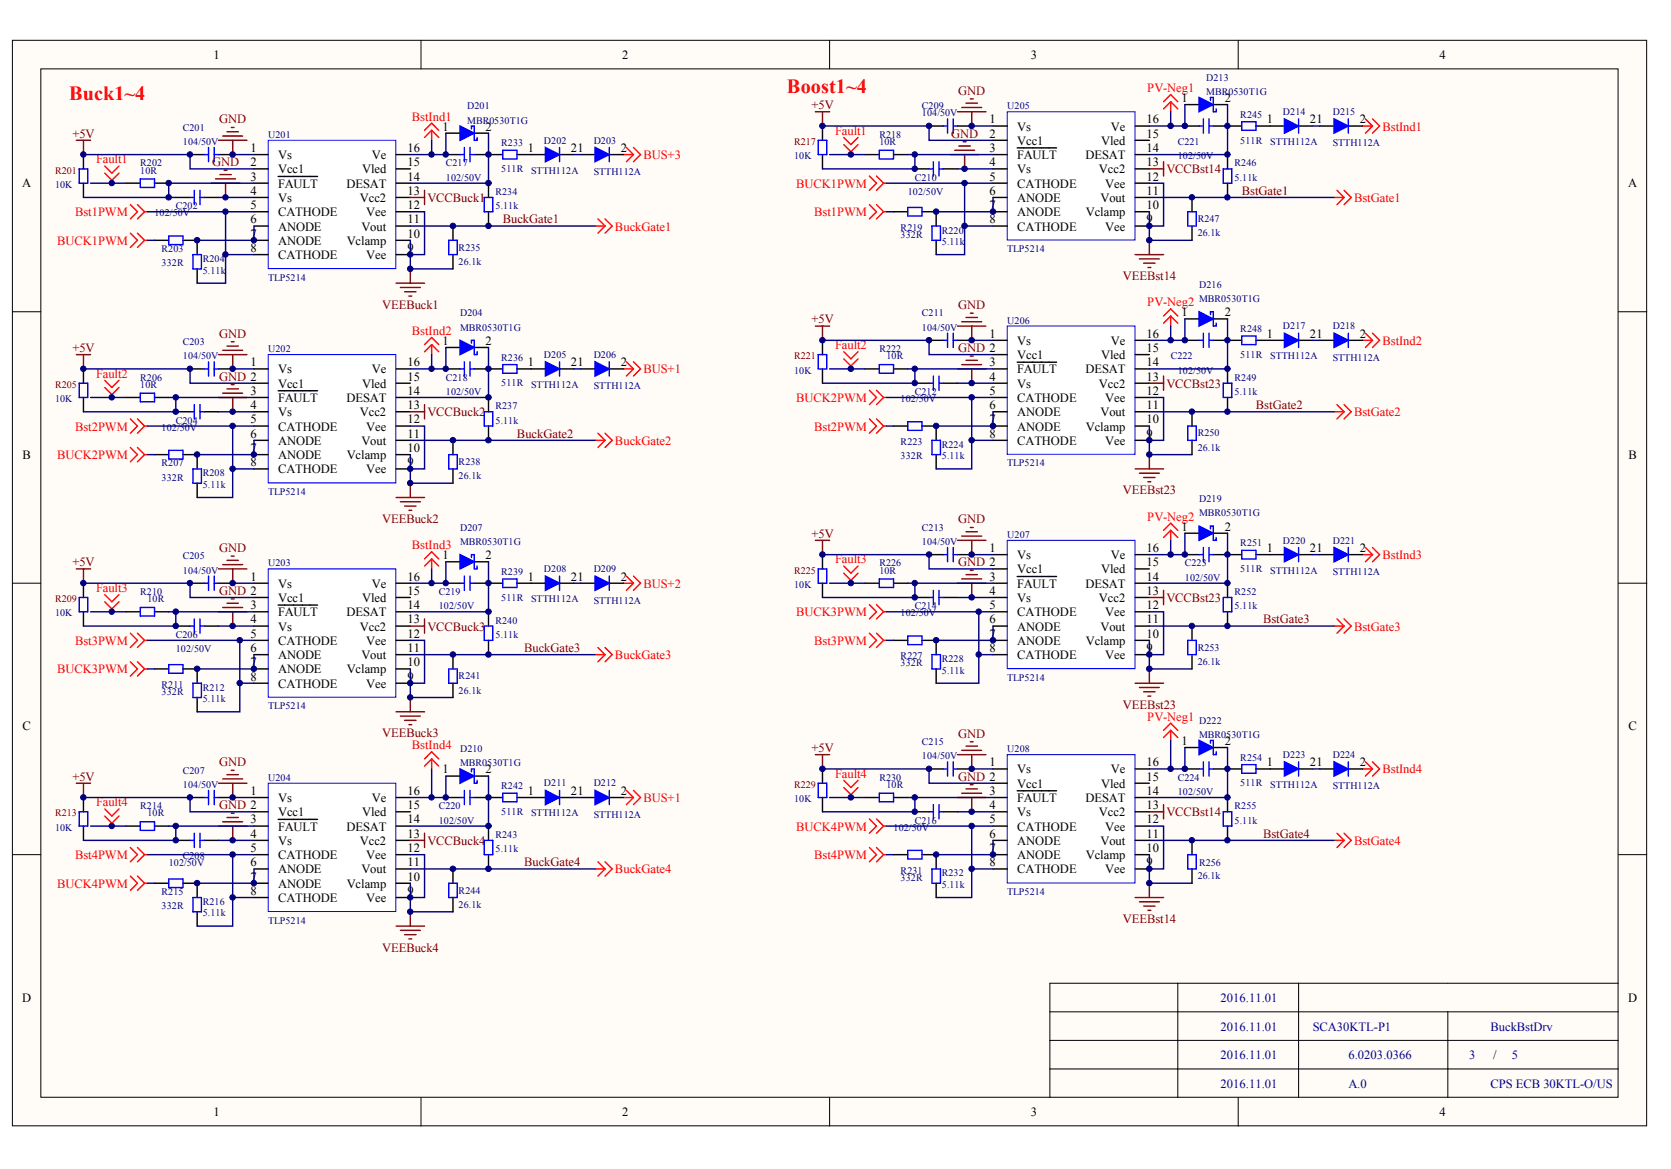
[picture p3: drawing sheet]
<svg xmlns="http://www.w3.org/2000/svg" width="289mm" height="202mm" viewBox="0 0 289 202" stroke-linecap="round" stroke-linejoin="round" font-family="sans-serif">
<defs><g id="words">
<g font-size="3.5" fill="#f00">
<text x="12" y="17.3">Buck1~4</text>
<text x="136.1" y="16.1">Boost1~4</text>
</g>
<g font-size="2.2">
<text x="36.9" y="10.2">1</text>
<text x="107.6" y="10.2">2</text>
<text x="178.2" y="10.2">3</text>
<text x="248.9" y="10.2">4</text>
<text x="204.3" y="17.6">1</text>
<text x="211.8" y="17.6">2</text>
<text x="76.5" y="22.6">1</text>
<text x="84" y="22.6">2</text>
<text x="171.1" y="21.3">1</text>
<text x="171.1" y="23.8">2</text>
<text x="175.9" y="22.6">Vs</text>
<text x="192.1" y="22.6">Ve</text>
<text x="198.2" y="23.8">15</text>
<text x="198.2" y="21.3">16</text>
<text x="219" y="21.3">1</text>
<text x="226.5" y="21.3">21</text>
<text x="235.1" y="21.3">2</text>
<text x="43.3" y="26.3">1</text>
<text x="43.3" y="28.7">2</text>
<text x="48.1" y="27.5">Vs</text>
<text x="48.1" y="30">Vcc1</text>
<text x="62.6" y="30">Vled</text>
<text x="64.3" y="27.5">Ve</text>
<text x="70.5" y="28.7">15</text>
<text x="70.5" y="26.3">16</text>
<text x="91.2" y="26.3">1</text>
<text x="98.7" y="26.3">21</text>
<text x="107.3" y="26.3">2</text>
<text x="171.1" y="26.3">3</text>
<text x="171.1" y="28.7">4</text>
<text x="175.9" y="25">Vcc1</text>
<text x="175.9" y="27.5">FAULT</text>
<text x="175.9" y="30">Vs</text>
<text x="187.7" y="27.5">DESAT</text>
<text x="190" y="30">Vcc2</text>
<text x="190.4" y="25">Vled</text>
<text x="198.2" y="28.7">13</text>
<text x="198.2" y="26.3">14</text>
<text x="3.8" y="32.4">A</text>
<text x="43.3" y="31.2">3</text>
<text x="43.3" y="33.7">4</text>
<text x="48.1" y="32.5">FAULT</text>
<text x="48.1" y="34.9">Vs</text>
<text x="59.9" y="32.5">DESAT</text>
<text x="62.2" y="34.9">Vcc2</text>
<text x="70.5" y="33.7">13</text>
<text x="70.5" y="31.2">14</text>
<text x="171.1" y="31.2">5</text>
<text x="171.1" y="33.7">6</text>
<text x="175.9" y="32.5">CATHODE</text>
<text x="175.9" y="34.9">ANODE</text>
<text x="190.3" y="34.9">Vout</text>
<text x="191.1" y="32.5">Vee</text>
<text x="198.2" y="33.7">11</text>
<text x="198.2" y="31.2">12</text>
<text x="281.5" y="32.4">A</text>
<text x="43.3" y="36.2">5</text>
<text x="43.3" y="38.6">6</text>
<text x="43.3" y="41.1">7</text>
<text x="48.1" y="37.4">CATHODE</text>
<text x="48.1" y="39.9">ANODE</text>
<text x="62.5" y="39.9">Vout</text>
<text x="63.3" y="37.4">Vee</text>
<text x="70.5" y="41.1">10</text>
<text x="70.5" y="38.6">11</text>
<text x="70.5" y="36.2">12</text>
<text x="171.1" y="36.2">7</text>
<text x="171.1" y="38.6">8</text>
<text x="175.9" y="37.4">ANODE</text>
<text x="175.9" y="39.9">CATHODE</text>
<text x="187.7" y="37.4">Vclamp</text>
<text x="191.1" y="39.9">Vee</text>
<text x="198.2" y="38.6">9</text>
<text x="198.2" y="36.2">10</text>
<text x="43.3" y="43.6">8</text>
<text x="48.1" y="42.3">ANODE</text>
<text x="48.1" y="44.8">CATHODE</text>
<text x="60" y="42.3">Vclamp</text>
<text x="63.3" y="44.8">Vee</text>
<text x="70.5" y="43.6">9</text>
<text x="76.5" y="59.6">1</text>
<text x="84" y="59.6">2</text>
<text x="171.1" y="58.4">1</text>
<text x="175.9" y="59.6">Vs</text>
<text x="192.1" y="59.6">Ve</text>
<text x="198.2" y="58.4">16</text>
<text x="204.3" y="54.7">1</text>
<text x="211.8" y="54.7">2</text>
<text x="219" y="58.4">1</text>
<text x="226.5" y="58.4">21</text>
<text x="235.1" y="58.4">2</text>
<text x="43.3" y="63.3">1</text>
<text x="48.1" y="64.6">Vs</text>
<text x="64.3" y="64.6">Ve</text>
<text x="70.5" y="65.8">15</text>
<text x="70.5" y="63.3">16</text>
<text x="91.2" y="63.3">1</text>
<text x="98.7" y="63.3">21</text>
<text x="107.3" y="63.3">2</text>
<text x="171.1" y="63.3">3</text>
<text x="171.1" y="65.8">4</text>
<text x="175.9" y="62.1">Vcc1</text>
<text x="175.9" y="64.6">FAULT</text>
<text x="187.7" y="64.6">DESAT</text>
<text x="190.4" y="62.1">Vled</text>
<text x="198.2" y="65.8">13</text>
<text x="198.2" y="63.3">14</text>
<text x="198.2" y="60.9">15</text>
<text x="43.3" y="68.3">3</text>
<text x="43.3" y="70.7">4</text>
<text x="48.1" y="67">Vcc1</text>
<text x="48.1" y="69.5">FAULT</text>
<text x="48.1" y="72">Vs</text>
<text x="59.9" y="69.5">DESAT</text>
<text x="62.2" y="72">Vcc2</text>
<text x="62.6" y="67">Vled</text>
<text x="70.5" y="70.7">13</text>
<text x="70.5" y="68.3">14</text>
<text x="171.1" y="68.3">5</text>
<text x="171.1" y="70.7">6</text>
<text x="175.9" y="67">Vs</text>
<text x="175.9" y="69.5">CATHODE</text>
<text x="175.9" y="72">ANODE</text>
<text x="190" y="67">Vcc2</text>
<text x="190.3" y="72">Vout</text>
<text x="191.1" y="69.5">Vee</text>
<text x="198.2" y="70.7">11</text>
<text x="198.2" y="68.3">12</text>
<text x="43.3" y="73.2">5</text>
<text x="43.3" y="75.7">6</text>
<text x="48.1" y="74.4">CATHODE</text>
<text x="48.1" y="76.9">ANODE</text>
<text x="62.5" y="76.9">Vout</text>
<text x="63.3" y="74.4">Vee</text>
<text x="70.5" y="75.7">11</text>
<text x="70.5" y="73.2">12</text>
<text x="171.1" y="73.2">7</text>
<text x="171.1" y="75.7">8</text>
<text x="175.9" y="74.4">ANODE</text>
<text x="175.9" y="76.9">CATHODE</text>
<text x="187.7" y="74.4">Vclamp</text>
<text x="191.1" y="76.9">Vee</text>
<text x="198.2" y="75.7">9</text>
<text x="198.2" y="73.2">10</text>
<text x="3.9" y="79.3">B</text>
<text x="43.3" y="78.2">7</text>
<text x="43.3" y="80.6">8</text>
<text x="48.1" y="79.4">ANODE</text>
<text x="48.1" y="81.9">CATHODE</text>
<text x="60" y="79.4">Vclamp</text>
<text x="63.3" y="81.9">Vee</text>
<text x="70.5" y="80.6">9</text>
<text x="70.5" y="78.2">10</text>
<text x="281.6" y="79.3">B</text>
<text x="171.1" y="95.4">1</text>
<text x="198.2" y="95.4">16</text>
<text x="204.3" y="91.7">1</text>
<text x="211.8" y="91.7">2</text>
<text x="219" y="95.4">1</text>
<text x="226.5" y="95.4">21</text>
<text x="235.1" y="95.4">2</text>
<text x="43.3" y="100.4">1</text>
<text x="48.1" y="101.6">Vs</text>
<text x="64.3" y="101.6">Ve</text>
<text x="70.5" y="100.4">16</text>
<text x="76.5" y="96.7">1</text>
<text x="84" y="96.7">2</text>
<text x="91.2" y="100.4">1</text>
<text x="98.7" y="100.4">21</text>
<text x="107.3" y="100.4">2</text>
<text x="171.1" y="100.4">3</text>
<text x="175.9" y="96.7">Vs</text>
<text x="175.9" y="99.2">Vcc1</text>
<text x="175.9" y="101.6">FAULT</text>
<text x="187.7" y="101.6">DESAT</text>
<text x="190.4" y="99.2">Vled</text>
<text x="192.1" y="96.7">Ve</text>
<text x="198.2" y="100.4">14</text>
<text x="198.2" y="97.9">15</text>
<text x="43.3" y="105.3">3</text>
<text x="43.3" y="107.8">4</text>
<text x="48.1" y="104.1">Vcc1</text>
<text x="48.1" y="106.6">FAULT</text>
<text x="59.9" y="106.6">DESAT</text>
<text x="62.6" y="104.1">Vled</text>
<text x="70.5" y="107.8">13</text>
<text x="70.5" y="105.3">14</text>
<text x="70.5" y="102.9">15</text>
<text x="171.1" y="102.9">4</text>
<text x="171.1" y="105.3">5</text>
<text x="171.1" y="107.8">6</text>
<text x="175.9" y="104.1">Vs</text>
<text x="175.9" y="106.6">CATHODE</text>
<text x="190" y="104.1">Vcc2</text>
<text x="191.1" y="106.6">Vee</text>
<text x="198.2" y="107.8">11</text>
<text x="198.2" y="105.3">12</text>
<text x="198.2" y="102.9">13</text>
<text x="43.3" y="110.3">5</text>
<text x="43.3" y="112.7">6</text>
<text x="48.1" y="109">Vs</text>
<text x="48.1" y="111.5">CATHODE</text>
<text x="48.1" y="114">ANODE</text>
<text x="62.2" y="109">Vcc2</text>
<text x="62.5" y="114">Vout</text>
<text x="63.3" y="111.5">Vee</text>
<text x="70.5" y="112.7">11</text>
<text x="70.5" y="110.3">12</text>
<text x="171.1" y="110.3">7</text>
<text x="171.1" y="112.7">8</text>
<text x="175.9" y="109">ANODE</text>
<text x="175.9" y="111.5">ANODE</text>
<text x="175.9" y="114">CATHODE</text>
<text x="187.7" y="111.5">Vclamp</text>
<text x="190.3" y="109">Vout</text>
<text x="191.1" y="114">Vee</text>
<text x="198.2" y="112.7">9</text>
<text x="198.2" y="110.3">10</text>
<text x="43.3" y="115.2">7</text>
<text x="43.3" y="117.7">8</text>
<text x="48.1" y="116.4">ANODE</text>
<text x="48.1" y="118.9">CATHODE</text>
<text x="60" y="116.4">Vclamp</text>
<text x="63.3" y="118.9">Vee</text>
<text x="70.5" y="117.7">9</text>
<text x="70.5" y="115.2">10</text>
<text x="3.9" y="126.3">C</text>
<text x="204.3" y="128.8">1</text>
<text x="211.8" y="128.8">2</text>
<text x="281.6" y="126.3">C</text>
<text x="43.3" y="137.4">1</text>
<text x="70.5" y="137.4">16</text>
<text x="76.5" y="133.7">1</text>
<text x="84" y="133.7">2</text>
<text x="91.2" y="137.4">1</text>
<text x="98.7" y="137.4">21</text>
<text x="107.3" y="137.4">2</text>
<text x="171.1" y="132.5">1</text>
<text x="171.1" y="137.4">3</text>
<text x="175.9" y="133.7">Vs</text>
<text x="175.9" y="136.2">Vcc1</text>
<text x="190.4" y="136.2">Vled</text>
<text x="192.1" y="133.7">Ve</text>
<text x="198.2" y="137.4">14</text>
<text x="198.2" y="135">15</text>
<text x="198.2" y="132.5">16</text>
<text x="219" y="132.5">1</text>
<text x="226.5" y="132.5">21</text>
<text x="235.1" y="132.5">2</text>
<text x="43.3" y="142.4">3</text>
<text x="48.1" y="138.7">Vs</text>
<text x="48.1" y="141.2">Vcc1</text>
<text x="48.1" y="143.6">FAULT</text>
<text x="59.9" y="143.6">DESAT</text>
<text x="62.6" y="141.2">Vled</text>
<text x="64.3" y="138.7">Ve</text>
<text x="70.5" y="142.4">14</text>
<text x="70.5" y="139.9">15</text>
<text x="171.1" y="139.9">4</text>
<text x="171.1" y="142.4">5</text>
<text x="175.9" y="138.7">FAULT</text>
<text x="175.9" y="141.2">Vs</text>
<text x="175.9" y="143.6">CATHODE</text>
<text x="187.7" y="138.7">DESAT</text>
<text x="190" y="141.2">Vcc2</text>
<text x="191.1" y="143.6">Vee</text>
<text x="198.2" y="142.4">12</text>
<text x="198.2" y="139.9">13</text>
<text x="43.3" y="144.9">4</text>
<text x="43.3" y="147.3">5</text>
<text x="43.3" y="149.8">6</text>
<text x="48.1" y="146.1">Vs</text>
<text x="48.1" y="148.6">CATHODE</text>
<text x="62.2" y="146.1">Vcc2</text>
<text x="63.3" y="148.6">Vee</text>
<text x="70.5" y="149.8">11</text>
<text x="70.5" y="147.3">12</text>
<text x="70.5" y="144.9">13</text>
<text x="171.1" y="144.9">6</text>
<text x="171.1" y="147.3">7</text>
<text x="171.1" y="149.8">8</text>
<text x="175.9" y="146.1">ANODE</text>
<text x="175.9" y="148.6">ANODE</text>
<text x="187.7" y="148.6">Vclamp</text>
<text x="190.3" y="146.1">Vout</text>
<text x="198.2" y="149.8">9</text>
<text x="198.2" y="147.3">10</text>
<text x="198.2" y="144.9">11</text>
<text x="43.3" y="152.3">7</text>
<text x="43.3" y="154.7">8</text>
<text x="48.1" y="151">ANODE</text>
<text x="48.1" y="153.5">ANODE</text>
<text x="48.1" y="156">CATHODE</text>
<text x="60" y="153.5">Vclamp</text>
<text x="62.5" y="151">Vout</text>
<text x="63.3" y="156">Vee</text>
<text x="70.5" y="154.7">9</text>
<text x="70.5" y="152.3">10</text>
<text x="175.9" y="151">CATHODE</text>
<text x="191.1" y="151">Vee</text>
<text x="3.8" y="173.2">D</text>
<text x="281.5" y="173.2">D</text>
<text x="258.2" y="183.2">/</text>
<text x="36.9" y="193">1</text>
<text x="107.6" y="193">2</text>
<text x="178.2" y="193">3</text>
<text x="248.9" y="193">4</text>
</g>
<g font-size="2.2" fill="#800000">
<text x="165.7" y="16.4">GND</text>
<text x="12.5" y="23.8">+5V</text>
<text x="37.9" y="21.3">GND</text>
<text x="140.3" y="18.9">+5V</text>
<text x="164.5" y="23.8">GND</text>
<text x="36.7" y="28.7">GND</text>
<text x="201.7" y="30">VCCBst14</text>
<text x="73.9" y="34.9">VCCBuck1</text>
<text x="214.7" y="33.7">BstGate1</text>
<text x="86.9" y="38.6">BuckGate1</text>
<text x="66.1" y="53.4">VEEBuck1</text>
<text x="165.7" y="53.4">GND</text>
<text x="194.2" y="48.4">VEEBst14</text>
<text x="37.9" y="58.4">GND</text>
<text x="140.3" y="55.9">+5V</text>
<text x="12.5" y="60.9">+5V</text>
<text x="37.9" y="65.8">GND 2</text>
<text x="165.7" y="60.9">GND 2</text>
<text x="73.9" y="72">VCCBuck2</text>
<text x="201.7" y="67">VCCBst23</text>
<text x="217.2" y="70.7">BstGate2</text>
<text x="89.4" y="75.7">BuckGate2</text>
<text x="194.2" y="85.5">VEEBst23</text>
<text x="37.9" y="95.4">GND</text>
<text x="66.1" y="90.4">VEEBuck2</text>
<text x="140.3" y="93">+5V</text>
<text x="165.7" y="90.5">GND</text>
<text x="12.5" y="97.9">+5V</text>
<text x="165.7" y="97.9">GND 2</text>
<text x="37.9" y="102.9">GND 2</text>
<text x="201.7" y="104.1">VCCBst23</text>
<text x="218.4" y="107.8">BstGate3</text>
<text x="73.9" y="109">VCCBuck3</text>
<text x="90.6" y="112.7">BuckGate3</text>
<text x="194.2" y="122.5">VEEBst23</text>
<text x="66.1" y="127.5">VEEBuck3</text>
<text x="140.3" y="130">+5V</text>
<text x="165.7" y="127.6">GND</text>
<text x="12.5" y="135">+5V</text>
<text x="37.9" y="132.5">GND</text>
<text x="165.7" y="135">GND 2</text>
<text x="37.9" y="139.9">GND 2</text>
<text x="201.7" y="141.2">VCCBst14</text>
<text x="73.9" y="146.1">VCCBuck4</text>
<text x="90.6" y="149.8">BuckGate4</text>
<text x="218.4" y="144.9">BstGate4</text>
<text x="194.2" y="159.6">VEEBst14</text>
<text x="66.1" y="164.5">VEEBuck4</text>
</g>
<g font-size="2.2" fill="#f00">
<text x="198.4" y="15.9">PV-Neg1</text>
<text x="71.2" y="20.8">BstInd1</text>
<text x="144.4" y="23.3">Fault1</text>
<text x="239" y="22.6">BstInd1</text>
<text x="16.6" y="28.3">Fault1</text>
<text x="111.2" y="27.5">BUS+3</text>
<text x="137.6" y="32.5">BUCK1PWM</text>
<text x="234.1" y="34.9">BstGate1</text>
<text x="13" y="37.4">Bst1PWM</text>
<text x="106.3" y="39.9">BuckGate1</text>
<text x="140.8" y="37.4">Bst1PWM</text>
<text x="9.9" y="42.3">BUCK1PWM</text>
<text x="198.4" y="53">PV-Neg2</text>
<text x="71.2" y="57.9">BstInd2</text>
<text x="239" y="59.6">BstInd2</text>
<text x="16.6" y="65.3">Fault2</text>
<text x="111.2" y="64.6">BUS+1</text>
<text x="144.4" y="60.4">Fault2</text>
<text x="137.6" y="69.5">BUCK2PWM</text>
<text x="234.1" y="72">BstGate2</text>
<text x="13" y="74.4">Bst2PWM</text>
<text x="106.3" y="76.9">BuckGate2</text>
<text x="140.8" y="74.4">Bst2PWM</text>
<text x="9.9" y="79.4">BUCK2PWM</text>
<text x="71.2" y="95">BstInd3</text>
<text x="198.4" y="90">PV-Neg2</text>
<text x="111.2" y="101.6">BUS+2</text>
<text x="144.4" y="97.4">Fault3</text>
<text x="239" y="96.7">BstInd3</text>
<text x="16.6" y="102.4">Fault3</text>
<text x="137.6" y="106.6">BUCK3PWM</text>
<text x="13" y="111.5">Bst3PWM</text>
<text x="106.3" y="114">BuckGate3</text>
<text x="140.8" y="111.5">Bst3PWM</text>
<text x="234.1" y="109">BstGate3</text>
<text x="9.9" y="116.4">BUCK3PWM</text>
<text x="198.4" y="124.6">PV-Neg1</text>
<text x="71.2" y="129.5">BstInd4</text>
<text x="144.4" y="134.5">Fault4</text>
<text x="239" y="133.7">BstInd4</text>
<text x="16.6" y="139.4">Fault4</text>
<text x="111.2" y="138.7">BUS+1</text>
<text x="137.6" y="143.6">BUCK4PWM</text>
<text x="13" y="148.6">Bst4PWM</text>
<text x="140.8" y="148.6">Bst4PWM</text>
<text x="234.1" y="146.1">BstGate4</text>
<text x="9.9" y="153.5">BUCK4PWM</text>
<text x="106.3" y="151">BuckGate4</text>
</g>
<g font-size="2.2" fill="#0c0087">
<text x="211" y="173.3">2016.11.01</text>
<text x="211" y="178.2">2016.11.01</text>
<text x="227" y="178.2">SCA30KTL-P1</text>
<text x="257.7" y="178.2">BuckBstDrv</text>
<text x="211" y="183.2">2016.11.01</text>
<text x="233.1" y="183.2">6.0203.0366</text>
<text x="254" y="183.2">3</text>
<text x="261.4" y="183.2">5</text>
<text x="211" y="188.1">2016.11.01</text>
<text x="233.1" y="188.1">A.0</text>
<text x="257.7" y="188.1">CPS ECB 30KTL-O/US</text>
</g>
<g font-size="1.7" fill="#000080">
<text x="208.6" y="13.9">D213</text>
<text x="208.6" y="16.4">MBR0530T1G</text>
<text x="31.6" y="22.6">C201</text>
<text x="46.4" y="23.8">U201</text>
<text x="80.8" y="18.9">D201</text>
<text x="80.8" y="21.4">MBR0530T1G</text>
<text x="152" y="23.8">R218</text>
<text x="159.4" y="18.9">C209</text>
<text x="159.4" y="20.1">104/50V</text>
<text x="174.2" y="18.9">U205</text>
<text x="214.5" y="20.4">R245</text>
<text x="221.8" y="19.9">D214</text>
<text x="230.4" y="19.9">D215</text>
<text x="24.3" y="28.8">R202</text>
<text x="31.6" y="25.1">104/50V</text>
<text x="77.1" y="28.8">C217</text>
<text x="86.7" y="25.3">R233</text>
<text x="86.7" y="29.8">511R</text>
<text x="94" y="24.8">D202</text>
<text x="102.6" y="24.8">D203</text>
<text x="137.3" y="27.5">10K</text>
<text x="152" y="25.1">10R</text>
<text x="203.6" y="25.1">C221</text>
<text x="203.6" y="27.5">102/50V</text>
<text x="213.5" y="28.8">R246</text>
<text x="214.5" y="24.8">511R</text>
<text x="219.6" y="25.1">STTH112A</text>
<text x="230.4" y="25.3">STTH112A</text>
<text x="9.5" y="32.5">10K</text>
<text x="24.3" y="30">10R</text>
<text x="77.1" y="31.2">102/50V</text>
<text x="85.7" y="33.7">R234</text>
<text x="91.8" y="30">STTH112A</text>
<text x="102.6" y="30.3">STTH112A</text>
<text x="157" y="33.7">102/50V</text>
<text x="158.2" y="31.2">C210</text>
<text x="213.5" y="31.2">5.11k</text>
<text x="26.7" y="37.4">102/50V</text>
<text x="30.4" y="36.2">C202</text>
<text x="85.7" y="36.2">5.11k</text>
<text x="155.7" y="39.9">R219</text>
<text x="155.7" y="41.1">332R</text>
<text x="162.9" y="40.4">R220</text>
<text x="207.1" y="38.4">R247</text>
<text x="207.1" y="40.9">26.1k</text>
<text x="27.9" y="43.6">R203</text>
<text x="27.9" y="46.1">332R</text>
<text x="35.1" y="45.3">R204</text>
<text x="35.1" y="47.3">5.11k</text>
<text x="79.3" y="43.3">R235</text>
<text x="79.3" y="45.8">26.1k</text>
<text x="162.9" y="42.4">5.11k</text>
<text x="174.2" y="43.6">TLP5214</text>
<text x="46.4" y="48.5">TLP5214</text>
<text x="207.3" y="49.8">D216</text>
<text x="207.3" y="52.2">MBR0530T1G</text>
<text x="31.6" y="59.6">C203</text>
<text x="79.5" y="54.7">D204</text>
<text x="79.5" y="57.2">MBR0530T1G</text>
<text x="159.4" y="54.7">C211</text>
<text x="159.4" y="57.2">104/50V</text>
<text x="174.2" y="55.9">U206</text>
<text x="214.5" y="57.4">R248</text>
<text x="221.8" y="56.9">D217</text>
<text x="230.4" y="56.9">D218</text>
<text x="24.3" y="65.8">R206</text>
<text x="31.6" y="62.1">104/50V</text>
<text x="46.4" y="60.9">U202</text>
<text x="77.1" y="65.8">C218</text>
<text x="86.7" y="62.4">R236</text>
<text x="94" y="61.9">D205</text>
<text x="102.6" y="61.9">D206</text>
<text x="137.3" y="64.6">10K</text>
<text x="152" y="60.9">R222</text>
<text x="153.3" y="62.1">10R</text>
<text x="202.4" y="62.1">C222</text>
<text x="203.6" y="64.6">102/50V</text>
<text x="213.5" y="65.8">R249</text>
<text x="214.5" y="61.9">511R</text>
<text x="219.6" y="62.1">STTH112A</text>
<text x="230.4" y="62.4">STTH112A</text>
<text x="9.5" y="69.5">10K</text>
<text x="24.3" y="67.1">10R</text>
<text x="77.1" y="68.3">102/50V</text>
<text x="85.7" y="70.8">R237</text>
<text x="86.7" y="66.8">511R</text>
<text x="91.8" y="67.1">STTH112A</text>
<text x="102.6" y="67.3">STTH112A</text>
<text x="155.7" y="69.5">102/50V</text>
<text x="158.2" y="68.3">C212</text>
<text x="213.5" y="68.3">5.11k</text>
<text x="27.9" y="74.5">102/50V</text>
<text x="30.4" y="73.2">C204</text>
<text x="85.7" y="73.2">5.11k</text>
<text x="155.7" y="76.9">R223</text>
<text x="162.9" y="77.4">R224</text>
<text x="207.1" y="75.5">R250</text>
<text x="207.1" y="77.9">26.1k</text>
<text x="27.9" y="80.6">R207</text>
<text x="27.9" y="83.1">332R</text>
<text x="35.1" y="82.4">R208</text>
<text x="79.3" y="80.4">R238</text>
<text x="79.3" y="82.9">26.1k</text>
<text x="155.7" y="79.4">332R</text>
<text x="162.9" y="79.4">5.11k</text>
<text x="174.2" y="80.6">TLP5214</text>
<text x="35.1" y="84.4">5.11k</text>
<text x="46.4" y="85.6">TLP5214</text>
<text x="207.3" y="86.8">D219</text>
<text x="207.3" y="89.3">MBR0530T1G</text>
<text x="79.5" y="91.8">D207</text>
<text x="79.5" y="94.2">MBR0530T1G</text>
<text x="159.4" y="91.8">C213</text>
<text x="159.4" y="94.2">104/50V</text>
<text x="174.2" y="93">U207</text>
<text x="214.5" y="94.5">R251</text>
<text x="221.8" y="94">D220</text>
<text x="230.4" y="94">D221</text>
<text x="31.6" y="96.7">C205</text>
<text x="31.6" y="99.2">104/50V</text>
<text x="46.4" y="97.9">U203</text>
<text x="86.7" y="99.4">R239</text>
<text x="94" y="98.9">D208</text>
<text x="102.6" y="98.9">D209</text>
<text x="137.3" y="101.6">10K</text>
<text x="152" y="97.9">R226</text>
<text x="152" y="99.2">10R</text>
<text x="204.9" y="97.9">C223</text>
<text x="204.9" y="100.4">102/50V</text>
<text x="214.5" y="98.9">511R</text>
<text x="219.6" y="99.2">STTH112A</text>
<text x="230.4" y="99.4">STTH112A</text>
<text x="9.5" y="106.6">10K</text>
<text x="24.3" y="102.9">R210</text>
<text x="25.5" y="104.1">10R</text>
<text x="75.9" y="102.9">C219</text>
<text x="75.9" y="105.4">102/50V</text>
<text x="85.7" y="107.8">R240</text>
<text x="86.7" y="103.9">511R</text>
<text x="91.8" y="104.1">STTH112A</text>
<text x="102.6" y="104.4">STTH112A</text>
<text x="155.7" y="106.6">102/50V</text>
<text x="158.2" y="105.4">C214</text>
<text x="213.5" y="102.9">R252</text>
<text x="213.5" y="105.4">5.11k</text>
<text x="30.4" y="110.3">C206</text>
<text x="30.4" y="112.8">102/50V</text>
<text x="85.7" y="110.3">5.11k</text>
<text x="207.1" y="112.5">R253</text>
<text x="27.9" y="118.9">R211</text>
<text x="35.1" y="119.4">R212</text>
<text x="79.3" y="117.5">R241</text>
<text x="79.3" y="119.9">26.1k</text>
<text x="155.7" y="114">R227</text>
<text x="155.7" y="115.2">332R</text>
<text x="162.9" y="114.5">R228</text>
<text x="162.9" y="116.5">5.11k</text>
<text x="174.2" y="117.7">TLP5214</text>
<text x="207.1" y="115">26.1k</text>
<text x="27.9" y="120.2">332R</text>
<text x="35.1" y="121.4">5.11k</text>
<text x="46.4" y="122.6">TLP5214</text>
<text x="207.3" y="125.1">D222</text>
<text x="79.5" y="130.1">D210</text>
<text x="159.4" y="128.8">C215</text>
<text x="159.4" y="131.3">104/50V</text>
<text x="174.2" y="130.1">U208</text>
<text x="207.3" y="127.6">MBR0530T1G</text>
<text x="214.5" y="131.5">R254</text>
<text x="221.8" y="131">D223</text>
<text x="230.4" y="131">D224</text>
<text x="31.6" y="133.8">C207</text>
<text x="31.6" y="136.2">104/50V</text>
<text x="46.4" y="135">U204</text>
<text x="79.5" y="132.5">MBR0530T1G</text>
<text x="86.7" y="136.5">R242</text>
<text x="94" y="136">D211</text>
<text x="102.6" y="136">D212</text>
<text x="152" y="135">R230</text>
<text x="153.3" y="136.2">10R</text>
<text x="203.6" y="135">C224</text>
<text x="203.6" y="137.5">102/50V</text>
<text x="214.5" y="136">511R</text>
<text x="219.6" y="136.2">STTH112A</text>
<text x="230.4" y="136.5">STTH112A</text>
<text x="9.5" y="143.6">10K</text>
<text x="24.3" y="139.9">R214</text>
<text x="25.5" y="141.2">10R</text>
<text x="75.9" y="139.9">C220</text>
<text x="75.9" y="142.4">102/50V</text>
<text x="86.7" y="140.9">511R</text>
<text x="91.8" y="141.2">STTH112A</text>
<text x="102.6" y="141.4">STTH112A</text>
<text x="137.3" y="138.7">10K</text>
<text x="154.5" y="143.6">102/50V</text>
<text x="158.2" y="142.4">C216</text>
<text x="213.5" y="139.9">R255</text>
<text x="213.5" y="142.4">5.11k</text>
<text x="29.2" y="149.8">102/50V</text>
<text x="31.6" y="148.6">C208</text>
<text x="85.7" y="144.9">R243</text>
<text x="85.7" y="147.4">5.11k</text>
<text x="207.3" y="149.8">R256</text>
<text x="27.9" y="154.8">R215</text>
<text x="79.3" y="154.5">R244</text>
<text x="155.7" y="151.1">R231</text>
<text x="155.7" y="152.3">332R</text>
<text x="162.9" y="151.6">R232</text>
<text x="162.9" y="153.5">5.11k</text>
<text x="174.2" y="154.8">TLP5214</text>
<text x="207.1" y="152">26.1k</text>
<text x="27.9" y="157.2">332R</text>
<text x="35.1" y="156.5">R216</text>
<text x="35.1" y="158.5">5.11k</text>
<text x="46.4" y="159.7">TLP5214</text>
<text x="79.3" y="157">26.1k</text>
</g>
<g font-size="1.7" fill="#800000">
<text x="137.3" y="25.1">R217</text>
<text x="9.5" y="30">R201</text>
<text x="137.3" y="62.1">R221</text>
<text x="9.5" y="67.1">R205</text>
<text x="137.3" y="99.2">R225</text>
<text x="9.5" y="104.1">R209</text>
<text x="137.3" y="136.2">R229</text>
<text x="9.5" y="141.2">R213</text>
</g>
</g></defs>
<g fill="#fffcf8" stroke="#000" stroke-width=".17">
<path d="M2.1 7h282.6v187.7h-282.6z"/>
<path d="M7.1 11.9h272.7v177.8h-272.7z"/>
</g>
<path d="M72.8 7v4.9M143.4 7v4.9M214.1 7v4.9M2.1 53.9h5M279.8 53.9h4.9M2.1 100.8h5M279.8 100.8h4.9M2.1 147.8h5M279.8 147.8h4.9M72.8 189.8v4.9M143.4 189.8v4.9M214.1 189.8v4.9" fill="none" stroke="#000" stroke-width=".17"/>
<path d="M13.2 24.3h2.5M14.4 24.3v2.4" fill="none" stroke="#800000" stroke-width=".25"/>
<path d="M46.4 24.3h22v22.1h-22z" fill="#fff" stroke="#00f" stroke-width=".17"/>
<g fill="none" stroke="#000" stroke-width=".25">
<path d="M14.4 26.7v2.5M14.4 31.7v2.4M21.8 31.7h2.5M26.7 31.7h2.5M30.4 34.1h2.5M32.9 26.7h2.4M35.3 34.1h2.5M37.8 26.7h2.4M43.9 26.7h2.5M43.9 29.2h2.5M43.9 31.7h2.5M43.9 34.1h2.5"/>
<path d="M43.9 36.6h2.5M43.9 39.1h2.5M48.1 30.5h6.8M68.5 26.7h2.4M68.5 29.2h2.4M68.5 31.7h2.4M68.5 34.1h2.4M68.5 36.6h2.4M68.5 39.1h2.4M77.1 23h2.4M82 23h2.5M91.8 26.7h2.5"/>
<path d="M96.8 26.7h2.4M100.4 26.7h2.5M105.4 26.7h2.4M26.7 41.6h2.5M31.6 41.6h2.5v2.4M34.1 46.5v2.5M43.9 41.6h2.5M43.9 44h2.5M68.5 41.6h2.4M68.5 44h2.4"/>
</g>
<g fill="none" stroke="#800000" stroke-width=".25">
<path d="M36.5 31.7h5M37.3 30.9h3.4M37.8 24.3h4.9M38 30.2h2M38.5 23.5h3.5M38.8 29.5h.4M39 31.7v2.4M39.2 22.8h2M40 22h.5M40.2 24.3v2.4M70.9 34.1h2.5M73.4 32.9v2.5"/>
<path d="M68.5 49h4.9M69.2 49.7h3.5M70 50.4h1.9M70.7 51.2h.5M70.9 46.5v2.5M13.2 61.3h2.5M14.4 61.3v2.5"/>
</g>
<g fill="none" stroke="#00f" stroke-width=".25">
<path d="M13.7 29.2h1.5v2.5h-1.5zM24.3 30.9h2.4v1.5h-2.4zM32.9 34.1h.7M33.6 32.9v2.5M34.6 32.9v2.5M34.6 34.1h.7M35.3 26.7h.8M36.1 25.5v2.5M37 25.5v2.5M37 26.7h.8M82 21.8h-.5v.5M82.5 23.8v.5h-.5"/>
<path d="M29.2 40.8h2.4v1.5h-2.4zM33.4 44h1.4v2.5h-1.4z"/>
</g>
<g fill="none" stroke="#f00" stroke-width=".25">
<path d="M18.1 28.7l1.2 1.2 1.3-1.2M18.1 29.9l1.2 1.3M19.3 31.2v.5M20.6 29.9l-1.3 1.3M73.4 22.5l1.2-1.2 1.3 1.2M74.6 22.5l-1.2 1.3M74.6 22.5l1.3 1.3M74.6 22.5v1.8M107.8 26.7h1.7M108.3 25.5l1.2 1.2M109.5 26.7l-1.2 1.3M109.5 25.5l1.3 1.2-1.3 1.3"/>
<path d="M22.5 40.3l1.3 1.3-1.3 1.2M23.8 40.3l1.2 1.3M25 41.6l-1.2 1.2M25 41.6h.5"/>
</g>
<g fill="#00f" stroke="#00f" stroke-width=".25">
<path d="M94.3 25.5l2.5 1.2-2.5 1.3z"/>
<path d="M102.9 25.5l2.5 1.2-2.5 1.3z"/>
<path d="M79.5 21.8l2.5 1.2-2.5 1.3z"/>
<path d="M96.8 25.5v2.5z" fill-rule="evenodd"/>
<path d="M105.4 25.5v2.5z" fill-rule="evenodd"/>
<path d="M82 21.8v2.5z" fill-rule="evenodd"/>
</g>
<path d="M46.4 61.3h22v22.2h-22z" fill="#fff" stroke="#00f" stroke-width=".17"/>
<g fill="none" stroke="#000" stroke-width=".25">
<path d="M14.4 63.8v2.5M14.4 68.7v2.5M21.8 68.7h2.5M26.7 68.7h2.5M26.7 78.6h2.5M30.4 71.2h2.5M31.6 78.6h2.5v2.5M32.9 63.8h2.4M35.3 71.2h2.5M37.8 63.8h2.4M43.9 63.8h2.5M43.9 66.3h2.5"/>
<path d="M43.9 68.7h2.5M43.9 71.2h2.5M43.9 73.7h2.5M43.9 76.1h2.5M43.9 78.6h2.5M48.1 67.6h6.8M68.5 63.8h2.4M68.5 66.3h2.4M68.5 68.7h2.4M68.5 71.2h2.4M68.5 73.7h2.4M68.5 76.1h2.4"/>
<path d="M68.5 78.6h2.4M77.1 60.1h2.4M82 60.1h2.5M91.8 63.8h2.5M96.8 63.8h2.4M100.4 63.8h2.5M105.4 63.8h2.4M34.1 83.6v2.4M43.9 81.1h2.5M68.5 81.1h2.4"/>
</g>
<g fill="none" stroke="#800000" stroke-width=".25">
<path d="M39.2 59.8h2M40 59.1h.5M37.8 61.3h4.9M37.8 68.7h4.9M38.5 60.6h3.5M38.5 68h3.5M39.2 67.2h2M40 66.5h.5M40.2 61.3v2.5M40.2 68.7v2.5M70.9 71.2h2.5M73.4 70v2.4"/>
<path d="M13.2 98.4h2.5M14.4 98.4v2.4M68.5 86h4.9M69.2 86.8h3.5M70 87.5h1.9M70.7 88.2h.5M70.9 83.6v2.4"/>
</g>
<g fill="none" stroke="#00f" stroke-width=".25">
<path d="M82 58.8h-.5v.5M13.7 66.3h1.5v2.4h-1.5zM24.3 68h2.4v1.5h-2.4zM29.2 77.9h2.4v1.5h-2.4zM32.9 71.2h.7M33.6 70v2.4M34.6 70v2.4M34.6 71.2h.7M35.3 63.8h.8M36.1 62.6v2.4M37 62.6v2.4M37 63.8h.8"/>
<path d="M82.5 60.8v.5h-.5M33.4 81.1h1.4v2.5h-1.4z"/>
</g>
<g fill="none" stroke="#f00" stroke-width=".25">
<path d="M73.4 59.6l1.2-1.2 1.3 1.2M74.6 59.6l-1.2 1.2M74.6 59.6l1.3 1.2M74.6 59.6v1.7M18.1 65.8l1.2 1.2 1.3-1.2M18.1 67l1.2 1.2M19.3 68.2v.5M20.6 67l-1.3 1.2M22.5 77.4l1.3 1.2-1.3 1.2M23.8 77.4l1.2 1.2M25 78.6l-1.2 1.2M25 78.6h.5"/>
<path d="M107.8 63.8h1.7M108.3 62.6l1.2 1.2M109.5 63.8l-1.2 1.2M109.5 62.6l1.3 1.2-1.3 1.2"/>
</g>
<g fill="#00f" stroke="#00f" stroke-width=".25">
<path d="M94.3 62.6l2.5 1.2-2.5 1.2z"/>
<path d="M102.9 62.6l2.5 1.2-2.5 1.2z"/>
<path d="M79.5 58.8l2.5 1.3-2.5 1.2z"/>
<path d="M96.8 62.6v2.4z" fill-rule="evenodd"/>
<path d="M105.4 62.6v2.4z" fill-rule="evenodd"/>
<path d="M82 58.8v2.5z" fill-rule="evenodd"/>
</g>
<path d="M46.4 98.4h22v22.2h-22z" fill="#fff" stroke="#00f" stroke-width=".17"/>
<g fill="none" stroke="#000" stroke-width=".25">
<path d="M77.1 97.1h2.4M82 97.1h2.5M14.4 100.8v2.5M14.4 105.8v2.5M21.8 105.8h2.5M26.7 105.8h2.5M26.7 115.7h2.5M30.4 108.3h2.5M31.6 115.7h2.5v2.4M32.9 100.8h2.4M35.3 108.3h2.5M37.8 100.8h2.4"/>
<path d="M43.9 100.8h2.5M43.9 103.3h2.5M43.9 105.8h2.5M43.9 108.3h2.5M43.9 110.7h2.5M43.9 113.2h2.5M43.9 115.7h2.5M43.9 118.1h2.5M48.1 104.6h6.8M68.5 100.8h2.4M68.5 103.3h2.4M68.5 105.8h2.4"/>
<path d="M68.5 108.3h2.4M68.5 110.7h2.4M68.5 113.2h2.4M68.5 115.7h2.4M68.5 118.1h2.4M91.8 100.8h2.5M96.8 100.8h2.4M100.4 100.8h2.5M105.4 100.8h2.4M34.1 120.6v2.5"/>
</g>
<g fill="none" stroke="#800000" stroke-width=".25">
<path d="M37.8 98.4h4.9M38.5 97.6h3.5M39.2 96.9h2M40 96.2h.5M40.2 98.4v2.4M37.8 105.8h4.9M38.5 105h3.5M39.2 104.3h2M40 103.6h.5M40.2 105.8v2.5M70.9 108.3h2.5M73.4 107v2.5"/>
<path d="M13.2 135.4h2.5M14.4 135.4v2.5M68.5 123.1h4.9M69.2 123.8h3.5M70 124.6h1.9M70.7 125.3h.5M70.9 120.6v2.5"/>
</g>
<g fill="none" stroke="#00f" stroke-width=".25">
<path d="M36.1 99.6v2.5M37 99.6v2.5M82 95.9h-.5v.5M82.5 97.9v.5h-.5M13.7 103.3h1.5v2.5h-1.5zM24.3 105h2.4v1.5h-2.4zM29.2 114.9h2.4v1.5h-2.4zM32.9 108.3h.7M33.4 118.1h1.4v2.5h-1.4zM33.6 107v2.5M34.6 107v2.5M34.6 108.3h.7"/>
<path d="M35.3 100.8h.8M37 100.8h.8"/>
</g>
<g fill="none" stroke="#f00" stroke-width=".25">
<path d="M73.4 96.6l1.2-1.2 1.3 1.2M74.6 96.6l-1.2 1.3M74.6 96.6l1.3 1.3M74.6 96.6v1.8M108.3 99.6l1.2 1.2M109.5 99.6l1.3 1.2-1.3 1.3M18.1 102.8l1.2 1.3 1.3-1.3M18.1 104.1l1.2 1.2M19.3 105.3v.5M20.6 104.1l-1.3 1.2M22.5 114.4l1.3 1.3-1.3 1.2M23.8 114.4l1.2 1.3"/>
<path d="M25 115.7l-1.2 1.2M25 115.7h.5M107.8 100.8h1.7M109.5 100.8l-1.2 1.3"/>
</g>
<g fill="#00f" stroke="#00f" stroke-width=".25">
<path d="M94.3 99.6l2.5 1.2-2.5 1.3z"/>
<path d="M102.9 99.6l2.5 1.2-2.5 1.3z"/>
<path d="M79.5 95.9l2.5 1.2-2.5 1.3z"/>
<path d="M96.8 99.6v2.5z" fill-rule="evenodd"/>
<path d="M105.4 99.6v2.5z" fill-rule="evenodd"/>
<path d="M82 95.9v2.5z" fill-rule="evenodd"/>
</g>
<path d="M46.4 135.4h22v22.2h-22z" fill="#fff" stroke="#00f" stroke-width=".17"/>
<g fill="none" stroke="#000" stroke-width=".25">
<path d="M14.4 137.9v2.5M32.9 137.9h2.4M37.8 137.9h2.4M43.9 137.9h2.5M68.5 137.9h2.4M77.1 134.2h2.4M82 134.2h2.5M91.8 137.9h2.5M96.8 137.9h2.4M100.4 137.9h2.5M105.4 137.9h2.4M14.4 142.8v2.5"/>
<path d="M21.8 142.8h2.5M26.7 142.8h2.5M26.7 152.7h2.5M30.4 145.3h2.5M31.6 152.7h2.5v2.5M34.1 157.7v2.4M35.3 145.3h2.5M43.9 140.4h2.5M43.9 142.8h2.5M43.9 145.3h2.5M43.9 147.8h2.5M43.9 150.3h2.5"/>
<path d="M43.9 152.7h2.5M43.9 155.2h2.5M48.1 141.7h6.8M68.5 140.4h2.4M68.5 142.8h2.4M68.5 145.3h2.4M68.5 147.8h2.4M68.5 150.3h2.4M68.5 152.7h2.4M68.5 155.2h2.4"/>
</g>
<g fill="none" stroke="#800000" stroke-width=".25">
<path d="M141 19.3h2.4M142.2 19.3v2.5M37.8 135.4h4.9M38.5 134.7h3.5M39.2 134h2M40 133.2h.5M40.2 135.4v2.5M37.8 142.8h4.9M38.5 142.1h3.5M39.2 141.4h2M40 140.6h.5M40.2 142.8v2.5"/>
<path d="M70.9 157.7v2.4M70.9 145.3h2.5M73.4 144.1v2.5M68.5 160.1h4.9M69.2 160.9h3.5M70 161.6h1.9M70.7 162.4h.5"/>
</g>
<g fill="none" stroke="#00f" stroke-width=".25">
<path d="M35.3 137.9h.8M36.1 136.7v2.4M37 136.7v2.4M37 137.9h.8M82 133h-.5v.5M82.5 134.9v.5h-.5M13.7 140.4h1.5v2.4h-1.5zM24.3 142.1h2.4v1.5h-2.4zM29.2 152h2.4v1.5h-2.4zM32.9 145.3h.7M33.4 155.2h1.4v2.5h-1.4zM33.6 144.1v2.5"/>
<path d="M34.6 144.1v2.5M34.6 145.3h.7"/>
</g>
<g fill="none" stroke="#f00" stroke-width=".25">
<path d="M22.5 35.4l1.3 1.2-1.3 1.3M23.8 35.4l1.2 1.2M25 36.6l-1.2 1.3M25 36.6h.5M102.9 39.1h1.7M103.4 37.9l1.2 1.2M104.6 39.1l-1.2 1.2M104.6 37.9l1.2 1.2-1.2 1.2M22.5 72.4l1.3 1.3-1.3 1.2M23.8 72.4l1.2 1.3M25 73.7l-1.2 1.2M25 73.7h.5"/>
<path d="M102.9 76.1h1.7M103.4 74.9l1.2 1.2M104.6 76.1l-1.2 1.3M104.6 74.9l1.2 1.2-1.2 1.3M22.5 109.5l1.3 1.2-1.3 1.3M23.8 109.5l1.2 1.2M25 110.7l-1.2 1.3M25 110.7h.5M102.9 113.2h1.7M103.4 112l1.2 1.2M104.6 113.2l-1.2 1.2M104.6 112l1.2 1.2-1.2 1.2"/>
<path d="M18.1 139.9l1.2 1.2 1.3-1.2M73.4 131.2l1.2-1.2 1.3 1.2M74.6 131.2l-1.2 1.3M74.6 131.2l1.3 1.3M74.6 131.2v1.8M107.8 137.9h1.7M108.3 136.7l1.2 1.2M109.5 137.9l-1.2 1.2M109.5 136.7l1.3 1.2-1.3 1.2M18.1 141.1l1.2 1.3M19.3 142.4v.4M20.6 141.1l-1.3 1.3"/>
<path d="M22.5 151.5l1.3 1.2-1.3 1.3M22.5 146.6l1.3 1.2-1.3 1.2M23.8 151.5l1.2 1.2M23.8 146.6l1.2 1.2M25 152.7l-1.2 1.3M25 152.7h.5M25 147.8l-1.2 1.2M25 147.8h.5M102.9 150.3h1.7M103.4 149l1.2 1.3M104.6 150.3l-1.2 1.2M104.6 149l1.2 1.3-1.2 1.2"/>
</g>
<g fill="#00f" stroke="#00f" stroke-width=".25">
<path d="M94.3 136.7l2.5 1.2-2.5 1.2z"/>
<path d="M102.9 136.7l2.5 1.2-2.5 1.2z"/>
<path d="M79.5 133l2.5 1.2-2.5 1.2z"/>
<path d="M96.8 136.7v2.4z" fill-rule="evenodd"/>
<path d="M105.4 136.7v2.4z" fill-rule="evenodd"/>
<path d="M82 133v2.4z" fill-rule="evenodd"/>
</g>
<g fill="none" stroke="#000080" stroke-width=".25">
<path d="M14.4 26.7h18.5v2.5h11M15.7 31.7h6.1M25.5 36.6h18.4M37.8 34.1h6.1M39 36.6v12.4h-4.9M40.2 26.7h3.7M43.9 39.1v2.5h-9.8M70.9 36.6h2.5v7.4h-2.5v2.5h7.4M70.9 39.1h32M74.6 24.3v2.4M77.1 23v3.7h-6.2M84.5 23v8.7h-13.6"/>
<path d="M99.2 26.7h1.2M25.5 41.6h1.2M39 44h4.9M70.9 41.6v2.4M14.4 63.8h18.5v2.5h11M15.7 68.7h6.1M25.5 78.6h1.2M25.5 73.7h14.7M29.2 68.7h14.7M30.4 68.7v2.5h-16M37.8 71.2h6.1M40.2 63.8h3.7"/>
<path d="M43.9 76.1v2.5h-9.8M43.9 73.7h-3.7v12.3h-6.1M70.9 73.7h2.5v7.4h-2.5v2.5h7.4M70.9 78.6v2.5M70.9 76.1h32M74.6 61.3v2.5M77.1 60.1v3.7h-6.2M84.5 60.1v8.6h-13.6M99.2 63.8h1.2M40.2 81.1h3.7M74.6 98.4v2.4M77.1 97.1v3.7h-6.2"/>
<path d="M84.5 97.1v8.7h-13.6M14.4 100.8h18.5v2.5h11M15.7 105.8h6.1M25.5 115.7h1.2M25.5 110.7h16M29.2 105.8h14.7M30.4 105.8v2.5h-16M37.8 108.3h6.1M40.2 100.8h3.7M43.9 113.2v2.5h-9.8M43.9 118.1h-2.4v5h-7.4M43.9 110.7h-2.4v7.4"/>
<path d="M70.9 110.7h2.5v7.4h-2.5v2.5h7.4M70.9 115.7v2.4M70.9 113.2h32M99.2 100.8h1.2M14.4 137.9h18.5v2.5h11M40.2 137.9h3.7M74.6 133v4.9M77.1 134.2v3.7h-6.2M84.5 134.2v8.6h-13.6M99.2 137.9h1.2M15.7 142.8h6.1M25.5 152.7h1.2"/>
<path d="M25.5 147.8h18.4M29.2 142.8h14.7M30.4 142.8v2.5h-16M37.8 145.3h6.1M40.2 147.8v12.3h-6.1M40.2 155.2h3.7M43.9 150.3v2.4h-9.8M70.9 147.8h2.5v7.4h-2.5v2.5h7.4M70.9 150.3h32M70.9 152.7v2.5"/>
</g>
<path d="M174.2 19.3h22v22.2h-22z" fill="#fff" stroke="#00f" stroke-width=".17"/>
<g fill="none" stroke="#000" stroke-width=".25">
<path d="M204.9 18.1h2.4M209.8 18.1h2.4M142.2 21.8v2.5M142.2 26.7v2.5M149.6 26.7h2.4M154.5 26.7h2.5M154.5 36.6h2.5M158.2 29.2h2.4M159.4 36.6h2.5v2.5M160.6 21.8h2.5M163.1 29.2h2.5M165.6 21.8h2.4"/>
<path d="M171.7 21.8h2.5M171.7 24.3h2.5M171.7 26.7h2.5M171.7 29.2h2.5M171.7 31.7h2.5M171.7 34.1h2.5M171.7 36.6h2.5M171.7 39.1h2.5M175.9 25.6h6.8M196.3 21.8h2.4M196.3 24.3h2.4M196.3 26.7h2.4"/>
<path d="M196.3 29.2h2.4M196.3 31.7h2.4M196.3 34.1h2.4M196.3 36.6h2.4M196.3 39.1h2.4M219.6 21.8h2.5M224.5 21.8h2.5M228.2 21.8h2.5M233.1 21.8h2.5M161.9 41.6v2.4"/>
</g>
<g fill="none" stroke="#800000" stroke-width=".25">
<path d="M165.6 19.3h4.9M166.3 18.6h3.4M167 17.8h2M167.8 17.1h.5M168 19.3v2.5M164.3 26.7h4.9M165.1 26h3.4M165.8 25.3h2M166.5 24.5h.5M166.8 26.7v2.5M198.7 29.2h2.5M201.2 28v2.4"/>
<path d="M141 56.4h2.4M142.2 56.4v2.4M196.3 44h4.9M197 44.8h3.5M197.7 45.5h2M198.5 46.3h.5M198.7 41.6v2.4"/>
</g>
<g fill="none" stroke="#00f" stroke-width=".25">
<path d="M209.8 16.9h-.5v.4M210.3 18.8v.5h-.5M141.5 24.3h1.4v2.4h-1.4zM152 26h2.5v1.5h-2.5zM157 35.9h2.4v1.5h-2.4zM160.6 29.2h.8M161.1 39.1h1.5v2.5h-1.5zM161.4 28v2.4M162.4 28v2.4M162.4 29.2h.7M163.1 21.8h.7M163.8 20.6v2.4"/>
<path d="M164.8 20.6v2.4M164.8 21.8h.8"/>
</g>
<g fill="none" stroke="#f00" stroke-width=".25">
<path d="M201.2 17.6l1.2-1.2 1.2 1.2M202.4 17.6l-1.2 1.2M202.4 17.6l1.2 1.2M202.4 17.6v1.7M145.9 23.8l1.2 1.2 1.3-1.2M145.9 25l1.2 1.2M147.1 26.2v.5M148.4 25l-1.3 1.2M150.3 30.4l1.3 1.3-1.3 1.2M151.6 30.4l1.2 1.3M152.8 31.7l-1.2 1.2M152.8 31.7h.5"/>
<path d="M235.6 21.8h1.7M236.1 20.6l1.2 1.2M237.3 21.8l-1.2 1.2M237.3 20.6l1.2 1.2-1.2 1.2"/>
</g>
<g fill="#00f" stroke="#00f" stroke-width=".25">
<path d="M222.1 20.6l2.4 1.2-2.4 1.2z"/>
<path d="M230.7 20.6l2.4 1.2-2.4 1.2z"/>
<path d="M207.3 16.9l2.5 1.2-2.5 1.2z"/>
<path d="M224.5 20.6v2.4z" fill-rule="evenodd"/>
<path d="M233.1 20.6v2.4z" fill-rule="evenodd"/>
<path d="M209.8 16.9v2.4z" fill-rule="evenodd"/>
</g>
<path d="M174.2 56.4h22v22.2h-22z" fill="#fff" stroke="#00f" stroke-width=".17"/>
<g fill="none" stroke="#000" stroke-width=".25">
<path d="M142.2 58.8v2.5M160.6 58.8h2.5M165.6 58.8h2.4M171.7 58.8h2.5M196.3 58.8h2.4M204.9 55.1h2.4M209.8 55.1h2.4M219.6 58.8h2.5M224.5 58.8h2.5M228.2 58.8h2.5M233.1 58.8h2.5M142.2 63.8v2.5"/>
<path d="M149.6 63.8h2.4M154.5 63.8h2.5M154.5 73.7h2.5M158.2 66.3h2.4M159.4 73.7h2.5v2.4M161.9 78.6v2.5M163.1 66.3h2.5M171.7 61.3h2.5M171.7 63.8h2.5M171.7 66.3h2.5M171.7 68.7h2.5M171.7 71.2h2.5"/>
<path d="M171.7 73.7h2.5M171.7 76.1h2.5M175.9 62.6h6.8M196.3 61.3h2.4M196.3 63.8h2.4M196.3 66.3h2.4M196.3 68.7h2.4M196.3 71.2h2.4M196.3 73.7h2.4M196.3 76.1h2.4"/>
</g>
<g fill="none" stroke="#800000" stroke-width=".25">
<path d="M165.6 56.4h4.9M166.3 55.6h3.4M167 54.9h2M167.8 54.2h.5M168 56.4v2.4M165.6 63.8h4.9M166.3 63h3.4M167 62.3h2M167.8 61.6h.5M168 63.8v2.5M198.7 78.6v2.5M198.7 66.3h2.5"/>
<path d="M201.2 65v2.5M141 93.4h2.4M142.2 93.4v2.5M196.3 81.1h4.9M197 81.8h3.5M197.7 82.6h2M198.5 83.3h.5"/>
</g>
<g fill="none" stroke="#00f" stroke-width=".25">
<path d="M163.1 58.8h.7M163.8 57.6v2.5M164.8 57.6v2.5M164.8 58.8h.8M209.8 53.9h-.5v.5M210.3 55.9v.5h-.5M141.5 61.3h1.4v2.5h-1.4zM152 63h2.5v1.5h-2.5zM157 72.9h2.4v1.5h-2.4zM160.6 66.3h.8M161.1 76.1h1.5v2.5h-1.5zM161.4 65v2.5"/>
<path d="M162.4 65v2.5M162.4 66.3h.7"/>
</g>
<g fill="none" stroke="#f00" stroke-width=".25">
<path d="M201.2 54.6l1.2-1.2 1.2 1.2M202.4 54.6l-1.2 1.3M202.4 54.6l1.2 1.3M202.4 54.6v1.8M235.6 58.8h1.7M236.1 57.6l1.2 1.2M237.3 58.8l-1.2 1.3M237.3 57.6l1.2 1.2-1.2 1.3M145.9 60.8l1.2 1.3 1.3-1.3M145.9 62.1l1.2 1.2M147.1 63.3v.5M148.4 62.1l-1.3 1.2"/>
<path d="M150.3 67.5l1.3 1.2-1.3 1.3M151.6 67.5l1.2 1.2M152.8 68.7l-1.2 1.3M152.8 68.7h.5"/>
</g>
<g fill="#00f" stroke="#00f" stroke-width=".25">
<path d="M222.1 57.6l2.4 1.2-2.4 1.3z"/>
<path d="M230.7 57.6l2.4 1.2-2.4 1.3z"/>
<path d="M207.3 53.9l2.5 1.2-2.5 1.3z"/>
<path d="M224.5 57.6v2.5z" fill-rule="evenodd"/>
<path d="M233.1 57.6v2.5z" fill-rule="evenodd"/>
<path d="M209.8 53.9v2.5z" fill-rule="evenodd"/>
</g>
<path d="M174.2 93.4h22v22.2h-22z" fill="#fff" stroke="#00f" stroke-width=".17"/>
<g fill="none" stroke="#000" stroke-width=".25">
<path d="M142.2 95.9v2.5M160.6 95.9h2.5M165.6 95.9h2.4M171.7 95.9h2.5M171.7 98.4h2.5M175.9 99.7h6.8M196.3 95.9h2.4M196.3 98.4h2.4M204.9 92.2h2.4M209.8 92.2h2.4M219.6 95.9h2.5M224.5 95.9h2.5"/>
<path d="M228.2 95.9h2.5M233.1 95.9h2.5M142.2 100.8v2.5M149.6 100.8h2.4M154.5 100.8h2.5M154.5 110.7h2.5M158.2 103.3h2.4M159.4 110.7h2.5v2.5M161.9 115.7v2.4M163.1 103.3h2.5M171.7 100.8h2.5M171.7 103.3h2.5"/>
<path d="M171.7 105.8h2.5M171.7 108.3h2.5M171.7 110.7h2.5M171.7 113.2h2.5M196.3 100.8h2.4M196.3 103.3h2.4M196.3 105.8h2.4M196.3 108.3h2.4M196.3 110.7h2.4M196.3 113.2h2.4"/>
</g>
<g fill="none" stroke="#800000" stroke-width=".25">
<path d="M165.6 93.4h4.9M166.3 92.7h3.4M167 92h2M167 99.4h2M167.8 91.2h.5M167.8 98.6h.5M168 93.4v2.5M165.6 100.8h4.9M166.3 100.1h3.4M168 100.8v2.5M196.3 118.1h4.9M197 118.9h3.5"/>
<path d="M197.7 119.6h2M198.7 115.7v2.4M198.7 103.3h2.5M201.2 102.1v2.5M141 130.5h2.4M142.2 130.5v2.5M198.5 120.4h.5"/>
</g>
<g fill="none" stroke="#00f" stroke-width=".25">
<path d="M141.5 98.4h1.4v2.4h-1.4zM163.1 95.9h.7M163.8 94.7v2.4M164.8 94.7v2.4M164.8 95.9h.8M209.8 91h-.5v.5M210.3 92.9v.5h-.5M152 100.1h2.5v1.5h-2.5zM157 110h2.4v1.5h-2.4zM160.6 103.3h.8M161.1 113.2h1.5v2.5h-1.5zM161.4 102.1v2.5"/>
<path d="M162.4 102.1v2.5M162.4 103.3h.7"/>
</g>
<g fill="none" stroke="#f00" stroke-width=".25">
<path d="M145.9 97.9l1.2 1.2 1.3-1.2M145.9 99.1l1.2 1.3M148.4 99.1l-1.3 1.3M201.2 91.7l1.2-1.2 1.2 1.2M202.4 91.7l-1.2 1.2M202.4 91.7l1.2 1.2M202.4 91.7v1.7M235.6 95.9h1.7M236.1 94.7l1.2 1.2M237.3 95.9l-1.2 1.2M237.3 94.7l1.2 1.2-1.2 1.2M147.1 100.4v.4"/>
<path d="M150.3 104.6l1.3 1.2-1.3 1.2M151.6 104.6l1.2 1.2M152.8 105.8l-1.2 1.2M152.8 105.8h.5"/>
</g>
<g fill="#00f" stroke="#00f" stroke-width=".25">
<path d="M222.1 94.7l2.4 1.2-2.4 1.2z"/>
<path d="M230.7 94.7l2.4 1.2-2.4 1.2z"/>
<path d="M207.3 91l2.5 1.2-2.5 1.2z"/>
<path d="M224.5 94.7v2.4z" fill-rule="evenodd"/>
<path d="M233.1 94.7v2.4z" fill-rule="evenodd"/>
<path d="M209.8 91v2.4z" fill-rule="evenodd"/>
</g>
<path d="M174.2 130.5h22v22.2h-22z" fill="#fff" stroke="#00f" stroke-width=".17"/>
<g fill="none" stroke="#000" stroke-width=".25">
<path d="M77.1 26.7h2.4M78.3 39.1v2.5M82 26.7h4.9M84.5 31.7v2.4M84.5 36.6v2.5M89.4 26.7h2.4M204.9 21.8h2.4M206.1 34.1v2.5M206.1 39.1v2.5M209.8 21.8h4.9M212.2 26.7v2.5M212.2 31.7v2.4"/>
<path d="M217.2 21.8h2.4M78.3 44v2.5M204.9 58.8h2.4M209.8 58.8h4.9M217.2 58.8h2.4M77.1 63.8h2.4M78.3 76.1v2.5M82 63.8h4.9M84.5 68.7v2.5M84.5 73.7v2.4M89.4 63.8h2.4M206.1 71.2v2.5"/>
<path d="M206.1 76.1v2.5M212.2 63.8v2.5M212.2 68.7v2.5M78.3 81.1v2.5M204.9 95.9h2.4M209.8 95.9h4.9M217.2 95.9h2.4M77.1 100.8h2.4M78.3 113.2v2.5M78.3 118.1v2.5M82 100.8h4.9M84.5 105.8v2.5"/>
<path d="M84.5 110.7v2.5M89.4 100.8h2.4M206.1 108.3v2.4M206.1 113.2v2.5M212.2 100.8v2.5M212.2 105.8v2.5M77.1 137.9h2.4M82 137.9h4.9M89.4 137.9h2.4M142.2 133v2.4M142.2 137.9v2.5M149.6 137.9h2.4"/>
<path d="M154.5 137.9h2.5M160.6 133h2.5M165.6 133h2.4M171.7 133h2.5M171.7 135.4h2.5M171.7 137.9h2.5M175.9 136.7h6.8M196.3 133h2.4M196.3 135.4h2.4M196.3 137.9h2.4M204.9 133h2.4M204.9 129.3h2.4"/>
<path d="M209.8 133h4.9M209.8 129.3h2.4M212.2 137.9v2.5M217.2 133h4.9M224.5 133h2.5M228.2 133h2.5M233.1 133h2.5M78.3 150.3v2.4M78.3 155.2v2.5M84.5 142.8v2.5M84.5 147.8v2.5M154.5 147.8h2.5"/>
<path d="M158.2 140.4h2.4M159.4 147.8h2.5v2.5M161.9 152.7v2.5M163.1 140.4h2.5M171.7 140.4h2.5M171.7 142.8h2.5M171.7 145.3h2.5M171.7 147.8h2.5M171.7 150.3h2.5M196.3 140.4h2.4M196.3 142.8h2.4M196.3 145.3h2.4"/>
<path d="M196.3 147.8h2.4M196.3 150.3h2.4M206.1 145.3v2.5M206.1 150.3v2.4M212.2 142.8v2.5"/>
</g>
<g fill="none" stroke="#800000" stroke-width=".25">
<path d="M165.6 130.5h4.9M165.6 137.9h4.9M166.3 129.8h3.4M166.3 137.2h3.4M167 129h2M167 136.4h2M167.8 128.3h.5M167.8 135.7h.5M168 130.5v2.5M168 137.9v2.5M201.2 139.1v2.5M196.3 155.2h4.9"/>
<path d="M197 155.9h3.5M197.7 156.7h2M198.5 157.4h.5M198.7 140.4h2.5M198.7 152.7v2.5"/>
</g>
<g fill="none" stroke="#00f" stroke-width=".25">
<path d="M79.5 26.7h.8M80.3 25.5v2.5M81.3 25.5v2.5M81.3 26.7h.7M83.7 34.1h1.5v2.5h-1.5zM86.9 26h2.5v1.5h-2.5zM205.4 36.6h1.4v2.5h-1.4zM207.3 21.8h.8M208.1 20.6v2.4M209.1 20.6v2.4M209.1 21.8h.7M211.5 29.2h1.5v2.5h-1.5z"/>
<path d="M214.7 21.1h2.5v1.4h-2.5zM77.6 41.6h1.5v2.4h-1.5zM207.3 58.8h.8M208.1 57.6v2.5M209.1 57.6v2.5M209.1 58.8h.7M214.7 58.1h2.5v1.5h-2.5zM77.6 78.6h1.5v2.5h-1.5zM79.5 63.8h.8M80.3 62.6v2.4M81.3 62.6v2.4M81.3 63.8h.7"/>
<path d="M83.7 71.2h1.5v2.5h-1.5zM86.9 63h2.5v1.5h-2.5zM205.4 73.7h1.4v2.4h-1.4zM211.5 66.3h1.5v2.4h-1.5zM80.3 99.6v2.5M81.3 99.6v2.5M207.3 95.9h.8M208.1 94.7v2.4M209.1 94.7v2.4M209.1 95.9h.7M214.7 95.2h2.5v1.4h-2.5zM77.6 115.7h1.5v2.4h-1.5z"/>
<path d="M79.5 100.8h.8M81.3 100.8h.7M83.7 108.3h1.5v2.4h-1.5zM86.9 100.1h2.5v1.5h-2.5zM205.4 110.7h1.4v2.5h-1.4zM211.5 103.3h1.5v2.5h-1.5zM79.5 137.9h.8M80.3 136.7v2.4M81.3 137.9h.7M81.3 136.7v2.4M86.9 137.2h2.5v1.4h-2.5zM141.5 135.4h1.4v2.5h-1.4z"/>
<path d="M152 137.2h2.5v1.4h-2.5zM161.4 139.1v2.5M162.4 139.1v2.5M163.1 133h.7M163.8 131.7v2.5M164.8 131.7v2.5M164.8 133h.8M207.3 133h.8M208.1 131.7v2.5M209.1 133h.7M209.1 131.7v2.5M209.8 128h-.5v.5"/>
<path d="M210.3 130v.5h-.5M214.7 132.2h2.5v1.5h-2.5zM77.6 152.7h1.5v2.5h-1.5zM83.7 145.3h1.5v2.5h-1.5zM157 147h2.4v1.5h-2.4zM160.6 140.4h.8M161.1 150.3h1.5v2.4h-1.5zM162.4 140.4h.7M205.4 147.8h1.4v2.5h-1.4zM211.5 140.4h1.5v2.4h-1.5z"/>
</g>
<g fill="none" stroke="#f00" stroke-width=".25">
<path d="M150.3 35.4l1.3 1.2-1.3 1.3M151.6 35.4l1.2 1.2M152.8 36.6l-1.2 1.3M152.8 36.6h.5M230.7 34.1h1.7M231.2 32.9l1.2 1.2M232.4 34.1l-1.2 1.3M232.4 32.9l1.2 1.2-1.2 1.3M150.3 72.4l1.3 1.3-1.3 1.2M151.6 72.4l1.2 1.3M152.8 73.7l-1.2 1.2M152.8 73.7h.5"/>
<path d="M230.7 71.2h1.7M231.2 70l1.2 1.2M232.4 71.2l-1.2 1.2M232.4 70l1.2 1.2-1.2 1.2M150.3 109.5l1.3 1.2-1.3 1.3M151.6 109.5l1.2 1.2M152.8 110.7l-1.2 1.3M152.8 110.7h.5M230.7 108.3h1.7M231.2 107l1.2 1.3M232.4 108.3l-1.2 1.2M232.4 107l1.2 1.3-1.2 1.2"/>
<path d="M145.9 134.9l1.2 1.3 1.3-1.3M145.9 136.2l1.2 1.2M147.1 137.4v.5M148.4 136.2l-1.3 1.2M201.2 126.3l1.2-1.2 1.2 1.2M202.4 126.3l-1.2 1.2M202.4 126.3l1.2 1.2M202.4 126.3v1.7M235.6 133h1.7M236.1 131.7l1.2 1.3M237.3 133l-1.2 1.2M237.3 131.7l1.2 1.3-1.2 1.2"/>
<path d="M150.3 141.6l1.3 1.2-1.3 1.3M150.3 146.6l1.3 1.2-1.3 1.2M151.6 141.6l1.2 1.2M151.6 146.6l1.2 1.2M152.8 142.8l-1.2 1.3M152.8 142.8h.5M152.8 147.8l-1.2 1.2M152.8 147.8h.5M230.7 145.3h1.7M231.2 144.1l1.2 1.2M232.4 145.3l-1.2 1.3M232.4 144.1l1.2 1.2-1.2 1.3"/>
</g>
<g fill="#00f" stroke="#00f" stroke-width=".25">
<path d="M222.1 131.7l2.4 1.3-2.4 1.2z"/>
<path d="M230.7 131.7l2.4 1.3-2.4 1.2z"/>
<path d="M207.3 128l2.5 1.3-2.5 1.2z"/>
<path d="M224.5 131.7v2.5z" fill-rule="evenodd"/>
<path d="M233.1 131.7v2.5z" fill-rule="evenodd"/>
<path d="M209.8 128v2.5z" fill-rule="evenodd"/>
</g>
<g fill="none" stroke="#000080" stroke-width=".25">
<path d="M202.4 19.3v2.5M204.9 18.1v3.7h-6.2M212.2 18.1v8.6h-13.5M14.4 34.1h14.8M43.9 31.7h-14.7v2.4h1.2M142.2 21.8h18.4v2.5h11.1M143.4 26.7h6.2M153.3 36.6h1.2M153.3 31.7h18.4M157 26.7h14.7M158.2 26.7v2.5h-16M165.6 29.2h6.1"/>
<path d="M166.8 31.7v12.3h-4.9M166.8 39.1h4.9M168 21.8h3.7M171.7 34.1v2.5h-9.8M198.7 31.7h2.5v7.4h-2.5v2.5h7.4M198.7 34.1h32M198.7 36.6v2.5M227 21.8h1.2M142.2 58.8h18.4v2.5h11.1M168 58.8h3.7M202.4 56.4v2.4M204.9 55.1v3.7h-6.2"/>
<path d="M212.2 55.1v8.7h-13.5M227 58.8h1.2M143.4 63.8h6.2M153.3 73.7h1.2M153.3 68.7h14.7M157 63.8h14.7M158.2 63.8v2.5h-16M165.6 66.3h6.1M168 76.1h3.7M171.7 71.2v2.5h-9.8M171.7 68.7h-3.7v12.4h-6.1M198.7 68.7h2.5v7.4h-2.5v2.5h7.4"/>
<path d="M198.7 73.7v2.4M198.7 71.2h32M142.2 95.9h18.4v2.5h11.1M168 95.9h3.7M202.4 93.4v2.5M204.9 92.2v3.7h-6.2M212.2 92.2v8.6h-13.5M227 95.9h1.2M143.4 100.8h6.2M153.3 110.7h1.2M153.3 105.8h15.9M157 100.8h14.7"/>
<path d="M158.2 100.8v2.5h-16M165.6 103.3h6.1M171.7 108.3v2.4h-9.8M171.7 113.2h-2.5v4.9h-7.3M171.7 105.8h-2.5v7.4M198.7 105.8h2.5v7.4h-2.5v2.5h7.4M198.7 110.7v2.5M198.7 108.3h32M142.2 133h18.4v2.4h11.1M143.4 137.9h6.2M157 137.9h14.7M158.2 137.9v2.5h-16"/>
<path d="M168 133h3.7M202.4 128v5M204.9 129.3v3.7h-6.2M212.2 129.3v8.6h-13.5M227 133h1.2M153.3 147.8h1.2M153.3 142.8h18.4M165.6 140.4h6.1M168 142.8v12.4h-6.1M168 150.3h3.7M171.7 145.3v2.5h-9.8M198.7 142.8h2.5v7.5h-2.5v2.4h7.4"/>
<path d="M198.7 145.3h32M198.7 147.8v2.5"/>
</g>
<path d="M181.5 179.9h98.3M181.5 175h98.3M203.6 170v19.8M224.5 170v19.8M250.3 175v14.8M279.8 170h-98.3v19.8M181.5 184.8h98.3" fill="none" stroke="#000" stroke-width=".17"/>
<g fill="#000080" stroke="#000080" stroke-width=".17">
<circle cx="14.4" cy="137.9" r=".47"/>
<circle cx="14.4" cy="100.8" r=".47"/>
<circle cx="14.4" cy="63.8" r=".47"/>
<circle cx="14.4" cy="26.7" r=".47"/>
<circle cx="19.3" cy="142.8" r=".47"/>
<circle cx="19.3" cy="105.8" r=".47"/>
<circle cx="19.3" cy="68.7" r=".47"/>
<circle cx="19.3" cy="31.6" r=".47"/>
<circle cx="29.2" cy="34.1" r=".47"/>
<circle cx="29.2" cy="31.6" r=".47"/>
<circle cx="30.4" cy="145.3" r=".47"/>
<circle cx="30.4" cy="142.8" r=".47"/>
<circle cx="30.4" cy="108.2" r=".47"/>
<circle cx="30.4" cy="105.8" r=".47"/>
<circle cx="30.4" cy="71.2" r=".47"/>
<circle cx="30.4" cy="68.7" r=".47"/>
<circle cx="32.8" cy="137.9" r=".47"/>
<circle cx="32.8" cy="100.8" r=".47"/>
<circle cx="32.8" cy="63.8" r=".47"/>
<circle cx="32.8" cy="26.7" r=".47"/>
<circle cx="34.1" cy="152.7" r=".47"/>
<circle cx="34.1" cy="115.6" r=".47"/>
<circle cx="34.1" cy="78.6" r=".47"/>
<circle cx="34.1" cy="41.5" r=".47"/>
<circle cx="39" cy="44" r=".47"/>
<circle cx="39" cy="36.6" r=".47"/>
<circle cx="39" cy="34.1" r=".47"/>
<circle cx="40.2" cy="155.2" r=".47"/>
<circle cx="40.2" cy="147.8" r=".47"/>
<circle cx="40.2" cy="145.3" r=".47"/>
<circle cx="40.2" cy="137.9" r=".47"/>
<circle cx="40.2" cy="108.2" r=".47"/>
<circle cx="40.2" cy="100.8" r=".47"/>
<circle cx="40.2" cy="81.1" r=".47"/>
<circle cx="40.2" cy="73.6" r=".47"/>
<circle cx="40.2" cy="71.2" r=".47"/>
<circle cx="40.2" cy="63.8" r=".47"/>
<circle cx="40.2" cy="26.7" r=".47"/>
<circle cx="41.5" cy="118.1" r=".47"/>
<circle cx="41.5" cy="110.7" r=".47"/>
<circle cx="43.9" cy="152.7" r=".47"/>
<circle cx="43.9" cy="115.6" r=".47"/>
<circle cx="43.9" cy="78.6" r=".47"/>
<circle cx="43.9" cy="41.5" r=".47"/>
<circle cx="70.9" cy="157.6" r=".47"/>
<circle cx="70.9" cy="155.2" r=".47"/>
<circle cx="70.9" cy="120.6" r=".47"/>
<circle cx="70.9" cy="118.1" r=".47"/>
<circle cx="70.9" cy="83.5" r=".47"/>
<circle cx="70.9" cy="81.1" r=".47"/>
<circle cx="70.9" cy="46.5" r=".47"/>
<circle cx="70.9" cy="44" r=".47"/>
<circle cx="74.6" cy="137.9" r=".47"/>
<circle cx="74.6" cy="100.8" r=".47"/>
<circle cx="74.6" cy="63.8" r=".47"/>
<circle cx="74.6" cy="26.7" r=".47"/>
<circle cx="77.1" cy="137.9" r=".47"/>
<circle cx="77.1" cy="100.8" r=".47"/>
<circle cx="77.1" cy="63.8" r=".47"/>
<circle cx="77.1" cy="26.7" r=".47"/>
<circle cx="78.3" cy="150.2" r=".47"/>
<circle cx="78.3" cy="113.2" r=".47"/>
<circle cx="78.3" cy="76.1" r=".47"/>
<circle cx="78.3" cy="39.1" r=".47"/>
<circle cx="84.5" cy="150.2" r=".47"/>
<circle cx="84.5" cy="142.8" r=".47"/>
<circle cx="84.5" cy="137.9" r=".47"/>
<circle cx="84.5" cy="113.2" r=".47"/>
<circle cx="84.5" cy="105.8" r=".47"/>
<circle cx="84.5" cy="100.8" r=".47"/>
<circle cx="84.5" cy="76.1" r=".47"/>
<circle cx="84.5" cy="68.7" r=".47"/>
<circle cx="84.5" cy="63.8" r=".47"/>
<circle cx="84.5" cy="39.1" r=".47"/>
<circle cx="84.5" cy="31.6" r=".47"/>
<circle cx="84.5" cy="26.7" r=".47"/>
<circle cx="142.2" cy="132.9" r=".47"/>
<circle cx="142.2" cy="95.9" r=".47"/>
<circle cx="142.2" cy="58.8" r=".47"/>
<circle cx="142.2" cy="21.8" r=".47"/>
<circle cx="147.1" cy="137.9" r=".47"/>
<circle cx="147.1" cy="100.8" r=".47"/>
<circle cx="147.1" cy="63.8" r=".47"/>
<circle cx="147.1" cy="26.7" r=".47"/>
<circle cx="158.2" cy="140.4" r=".47"/>
<circle cx="158.2" cy="137.9" r=".47"/>
<circle cx="158.2" cy="103.3" r=".47"/>
<circle cx="158.2" cy="100.8" r=".47"/>
<circle cx="158.2" cy="66.2" r=".47"/>
<circle cx="158.2" cy="63.8" r=".47"/>
<circle cx="158.2" cy="29.2" r=".47"/>
<circle cx="158.2" cy="26.7" r=".47"/>
<circle cx="160.6" cy="132.9" r=".47"/>
<circle cx="160.6" cy="95.9" r=".47"/>
<circle cx="160.6" cy="58.8" r=".47"/>
<circle cx="160.6" cy="21.8" r=".47"/>
<circle cx="161.9" cy="147.8" r=".47"/>
<circle cx="161.9" cy="110.7" r=".47"/>
<circle cx="161.9" cy="73.6" r=".47"/>
<circle cx="161.9" cy="36.6" r=".47"/>
<circle cx="166.8" cy="39.1" r=".47"/>
<circle cx="166.8" cy="31.6" r=".47"/>
<circle cx="166.8" cy="29.2" r=".47"/>
<circle cx="168" cy="150.2" r=".47"/>
<circle cx="168" cy="142.8" r=".47"/>
<circle cx="168" cy="140.4" r=".47"/>
<circle cx="168" cy="132.9" r=".47"/>
<circle cx="168" cy="103.3" r=".47"/>
<circle cx="168" cy="95.9" r=".47"/>
<circle cx="168" cy="76.1" r=".47"/>
<circle cx="168" cy="68.7" r=".47"/>
<circle cx="168" cy="66.2" r=".47"/>
<circle cx="168" cy="58.8" r=".47"/>
<circle cx="168" cy="21.8" r=".47"/>
<circle cx="169.2" cy="113.2" r=".47"/>
<circle cx="169.2" cy="105.8" r=".47"/>
<circle cx="171.7" cy="147.8" r=".47"/>
<circle cx="171.7" cy="110.7" r=".47"/>
<circle cx="171.7" cy="73.6" r=".47"/>
<circle cx="171.7" cy="36.6" r=".47"/>
<circle cx="198.7" cy="152.7" r=".47"/>
<circle cx="198.7" cy="150.2" r=".47"/>
<circle cx="198.7" cy="115.6" r=".47"/>
<circle cx="198.7" cy="113.2" r=".47"/>
<circle cx="198.7" cy="78.6" r=".47"/>
<circle cx="198.7" cy="76.1" r=".47"/>
<circle cx="198.7" cy="41.5" r=".47"/>
<circle cx="198.7" cy="39.1" r=".47"/>
<circle cx="202.4" cy="132.9" r=".47"/>
<circle cx="202.4" cy="95.9" r=".47"/>
<circle cx="202.4" cy="58.8" r=".47"/>
<circle cx="202.4" cy="21.8" r=".47"/>
<circle cx="204.9" cy="132.9" r=".47"/>
<circle cx="204.9" cy="95.9" r=".47"/>
<circle cx="204.9" cy="58.8" r=".47"/>
<circle cx="204.9" cy="21.8" r=".47"/>
<circle cx="206.1" cy="145.3" r=".47"/>
<circle cx="206.1" cy="108.2" r=".47"/>
<circle cx="206.1" cy="71.2" r=".47"/>
<circle cx="206.1" cy="34.1" r=".47"/>
<circle cx="212.2" cy="145.3" r=".47"/>
<circle cx="212.2" cy="137.9" r=".47"/>
<circle cx="212.2" cy="132.9" r=".47"/>
<circle cx="212.2" cy="108.2" r=".47"/>
<circle cx="212.2" cy="100.8" r=".47"/>
<circle cx="212.2" cy="95.9" r=".47"/>
<circle cx="212.2" cy="71.2" r=".47"/>
<circle cx="212.2" cy="63.8" r=".47"/>
<circle cx="212.2" cy="58.8" r=".47"/>
<circle cx="212.2" cy="34.1" r=".47"/>
<circle cx="212.2" cy="26.7" r=".47"/>
<circle cx="212.2" cy="21.8" r=".47"/>
</g>
<use href="#words"/>
</svg>
